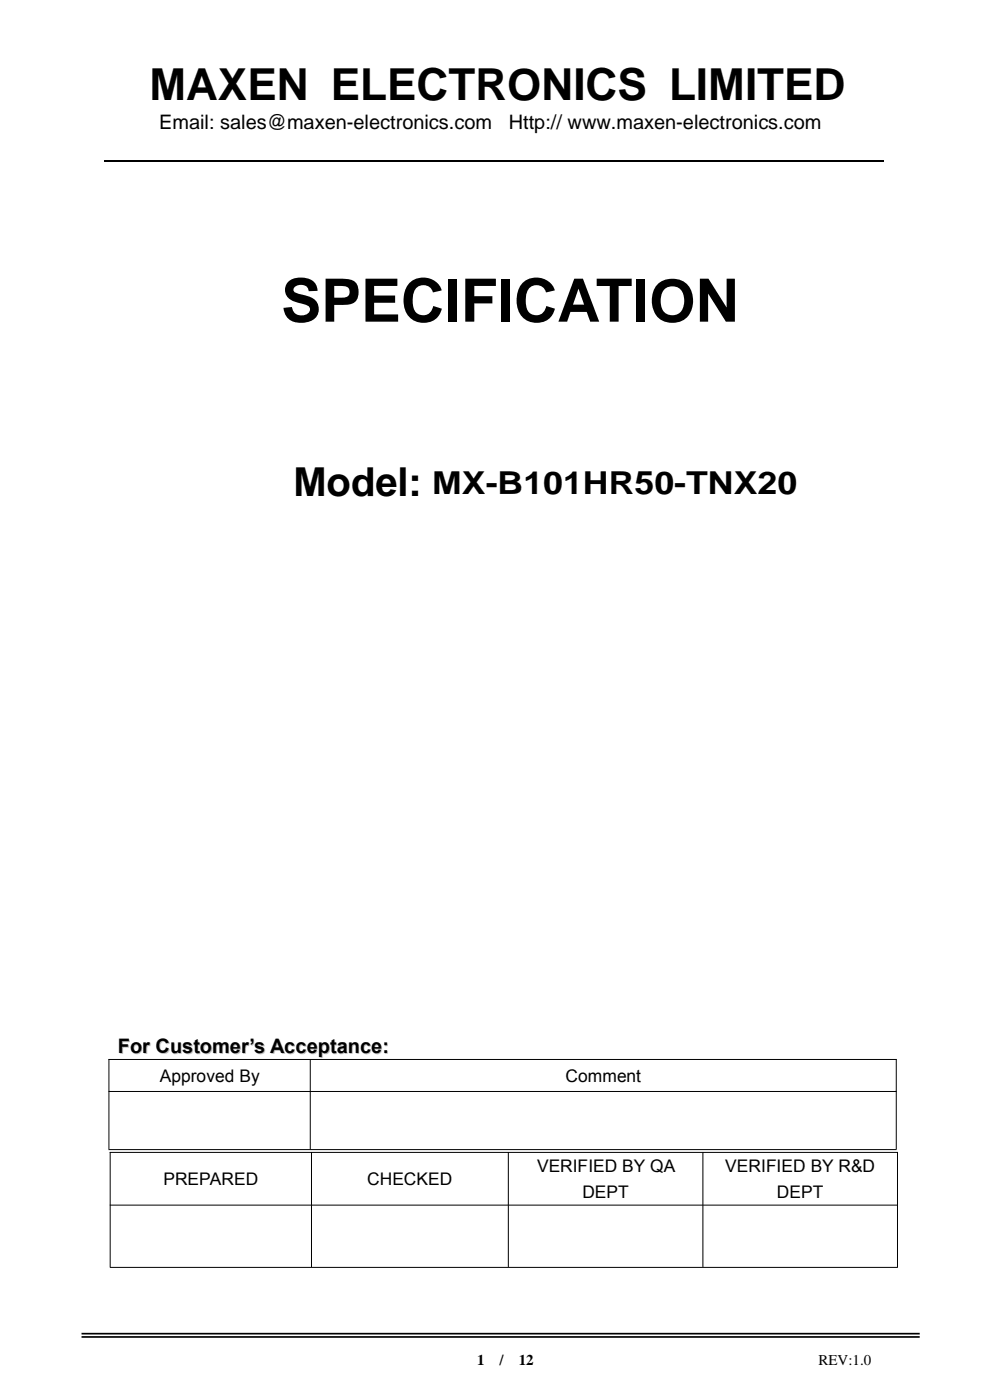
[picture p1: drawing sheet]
<svg xmlns="http://www.w3.org/2000/svg" width="210mm" height="297mm" viewBox="0 0 210 297" stroke-linecap="round" stroke-linejoin="round" font-family="sans-serif">
<defs><g id="words">
<text font-size="12.7" x="59.6" y="68.2">SPECIFICATION</text>
<text font-size="9.4" x="31.7" y="21.2">MAXEN ELECTRONICS LIMITED</text>
<text font-size="8.5" x="62.2" y="105.3">Model:</text>
<text font-size="6.7" x="91.7" y="104.8">MX-B101HR50-TNX20</text>
<g font-size="4.2">
<text x="33.8" y="27.3">Email: sales@maxen-electronics.com</text>
<text x="107.9" y="27.3">Http:// www.maxen-electronics.com</text>
</g>
<text font-size="4.2" fill="#c0c0c0" x="25.2" y="223.6">For Customer’s Acceptance:</text>
<g font-size="3.7">
<text x="33.9" y="229.5">Approved By</text>
<text x="120" y="229.5">Comment</text>
<text x="34.7" y="251.4">PREPARED</text>
<text x="77.9" y="251.4">CHECKED</text>
<text x="113.9" y="248.6">VERIFIED BY QA</text>
<text x="153.8" y="248.6">VERIFIED BY R&amp;D</text>
<text x="123.5" y="254.1">DEPT</text>
<text x="164.8" y="254.1">DEPT</text>
</g>
<g font-size="3.2">
<text x="101.2" y="289.6">1</text>
<text x="106" y="289.6">/</text>
<text x="110" y="289.6">12</text>
<text x="173.6" y="289.6">REV:1.0</text>
</g>
</g></defs>
<path d="M22.1 34.1h165.4" fill="none" stroke="#000" stroke-width=".25"/>
<path d="M17.3 282.7h177.8v.4h-177.8zM17.3 283.4h177.8v.4h-177.8z" fill="#000"/>
<g fill="none" stroke="#000" stroke-width=".21">
<path d="M23 224.8h167.2M23 231.5h167.2M23.1 224.7v19.1M65.8 224.7v19.1M190.1 224.7v19.1M23 243.9h167.2M23.3 244.5h167.2M23.3 255.7h167.2M23.4 244.4v24.4M66.1 244.4v24.4M107.8 244.4v24.4M149.1 244.4v24.4"/>
<path d="M190.4 244.4v24.4M23.3 268.9h167.2"/>
</g>
<use href="#words"/>
</svg>
